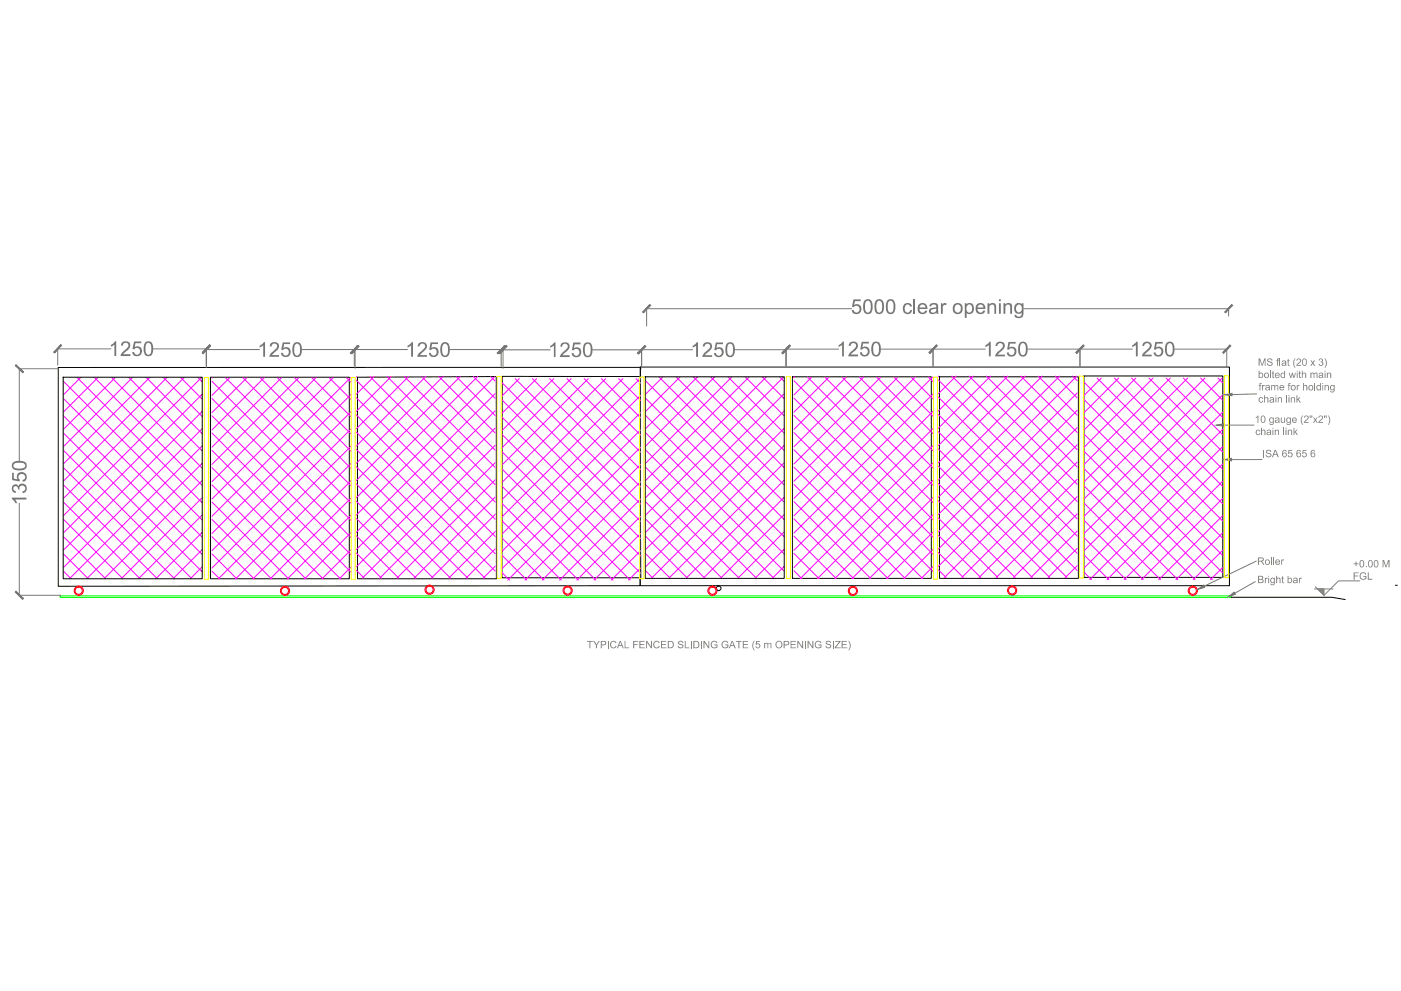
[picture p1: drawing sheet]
<svg xmlns="http://www.w3.org/2000/svg" width="420mm" height="297mm" viewBox="0 0 420 297" stroke-linecap="round" stroke-linejoin="round" font-family="sans-serif">
<!-- layer: XR Section DD$0$TEXT -->
<path d="M395.1 176.5h2v1.9z" fill="#808080" stroke="#808080" stroke-width=".3"/>
<path d="M394.2 176.5h5.6M407.8 174.1h-6.4l-4.3 4.3-2.6-2.5" fill="none" stroke="#808080" stroke-width=".3"/>
<g fill="#808080">
<path d="M406 168.9h.6v-.6h.2v.6h.6v.2h-.6v.6h-.2v-.6h-.6z"/>
<path d="M409.6 169.8h.3v.3h-.3z"/>
<path d="M414.6 167.9h.5l.6 1.9 .6-1.9h.4v2.2h-.3v-1.9l-.6 1.9h-.3l-.6-1.9v1.9h-.3z"/>
<path d="M406 171.6h1.4v.2h-1.1v.7h1v.3h-1v1h-.3z"/>
<path d="M408 171.9l.5-.4 1 .2 .2 .4-.2 .2-.3-.5-.8 .1-.4 1 .4 .5 .7 .1 .4-.2v-.4h-.7v-.3h1v.8l-.7 .4-.9-.2-.5-.7z"/>
<path d="M410.2 171.6h.3v1.9h1.1v.3h-1.4z"/>
<path d="M407.9 168.1l.7-.2 .5 .4v1l-.4 .8h-.6l-.3-.4-.1-1zM408.2 168.1l-.2 .4v1l.5 .4 .3-.5v-.9l-.2-.4z"/>
<path d="M410.6 167.9h.7l.4 .6-.1 1.2-.5 .4h-.4l-.4-.7v-.9zM410.8 168.1l-.3 1.2 .1 .4 .4 .2 .4-.4v-.8l-.2-.6z"/>
<path d="M412.3 167.9h.7l.4 .6v1l-.5 .6-.6-.1-.3-.5v-.9zM412.4 168.2l-.1 1.3 .5 .4 .3-.5v-1l-.4-.3z"/>
</g>
<!-- layer: TEXT -->
<g fill="none" stroke="#000" stroke-width=".3">
<path d="M17.5 110.2l174.6-.1-.1 65.5-174.5 .1zM19 113.1h41.6v60.4h-41.6zM63.1 113.1h41.7v60.4h-41.7zM107.2 113.1l41.6-.2 .1 60.6h-41.7zM150.6 112.8l41.2 .1 .4 60.3h-41.7zM192 110h176.7v65.6h-176.7zM193.5 112.9h41.7v60.5h-41.7zM237.6 112.9h41.7v60.5h-41.7zM281.8 112.9h41.6v60.5h-41.6zM325.1 112.7h41.6v60.4h-41.6zM418.5 175.4h.5"/>
<circle cx="215.5" cy="176.3" r=".7"/>
</g>
<!-- layer: HATCH -->
<g fill="none" stroke="#f0f" stroke-width=".3">
<path d="M19 119.4l41.6 41.6M19 114.2l41.6 41.7M19.1 113.1l-.1 .1M23.1 113.1l37.5 37.6M24.3 113.1l-5.3 5.3M28.2 113.1l32.4 32.4M29.4 113.1l-10.4 10.5M33.4 113.1l27.2 27.2M34.7 113.1l-15.7 15.7M38.6 113.1l22 22.1M39.8 113.1l-20.8 20.8M43.8 113.1l16.8 16.9"/>
<path d="M45 113.1l-26 26M48.9 113.1l11.7 11.7M50.2 113.1l-31.2 31.2M54.1 113.1l6.5 6.5M55.3 113.1l-36.3 36.4M59.3 113.1l1.3 1.4M60.5 113.1l-41.5 41.5M60.6 118.2l-41.6 41.6M63.6 119.5l41.7 41.6M63.6 114.3l41.7 41.7M63.7 113.2l-.1 .1M67.6 113.2l37.7 37.6"/>
<path d="M68.9 113.2l-5.3 5.3M72.8 113.2l32.5 32.4M74.1 113.2l-10.5 10.5M78 113.2l27.3 27.2M79.2 113.2l-15.6 15.7M83.2 113.2l22.1 22.1M84.4 113.2l-20.8 20.8M88.3 113.2l17 16.9M89.6 113.2l-26 26M93.5 113.2l11.8 11.7M94.8 113.2l-31.2 31.2M98.7 113.2l6.6 6.5"/>
<path d="M99.9 113.2l-36.3 36.4M103.9 113.2l1.4 1.4M105.1 113.2l-41.5 41.5M105.3 118.2l-41.7 41.7M106.8 119.2l41.7 41.6M106.8 114l41.7 41.7M107 112.9l-.2 .1M110.9 112.9l37.6 37.6M112.2 112.9l-5.4 5.3M116.1 112.9l32.4 32.4M117.3 112.9l-10.5 10.5M121.3 112.9l27.2 27.2"/>
<path d="M122.5 112.9l-15.7 15.7M126.4 112.9l22.1 22.1M127.7 112.9l-20.9 20.8M131.6 112.9l16.9 16.9M132.9 112.9l-26.1 26M136.8 112.9l11.7 11.7M138 112.9l-31.2 31.2M142 112.9l6.5 6.5M143.2 112.9l-36.4 36.3M147.1 112.9l1.4 1.4M148.4 112.9l-41.6 41.5M148.5 117.9l-41.7 41.7"/>
<path d="M150.4 119.8l41.7 41.6M150.4 114.6l41.7 41.7M150.6 113.5l-.2 .1M154.5 113.5l37.6 37.6M155.7 113.5l-5.3 5.3M159.7 113.5l32.4 32.4M160.9 113.5l-10.5 10.5M164.8 113.5l27.3 27.2M166.1 113.5l-15.7 15.7M170 113.5l22.1 22.1M171.3 113.5l-20.9 20.8M175.2 113.5l16.9 16.9"/>
<path d="M176.4 113.5l-26 26M180.4 113.5l11.7 11.7M181.6 113.5l-31.2 31.2M185.5 113.5l6.6 6.5M186.8 113.5l-36.4 36.4M190.7 113.5l1.4 1.4M192 113.5l-41.6 41.5M192.1 118.5l-41.7 41.7M193.5 119.3l41.7 41.6M193.5 114l41.7 41.7M193.7 112.9l-.2 .2M197.6 112.9l37.6 37.6"/>
<path d="M198.8 112.9l-5.3 5.4M202.8 112.9l32.4 32.5M204 112.9l-10.5 10.5M207.9 112.9l27.3 27.3M209.2 112.9l-15.7 15.7M213.1 112.9l22.1 22.1M214.4 112.9l-20.9 20.9M218.3 112.9l16.9 16.9M219.5 112.9l-26 26.1M223.5 112.9l11.7 11.8M224.7 112.9l-31.2 31.2M228.6 112.9l6.6 6.6"/>
<path d="M229.9 112.9l-36.4 36.4M233.8 112.9l1.4 1.4M235.1 112.9l-41.6 41.6M235.2 118l-41.7 41.7M238.1 119.3l41.7 41.7M238.1 114.1l41.7 41.7M238.3 113l-.2 .2M242.2 113l37.6 37.6M243.4 113l-5.3 5.4M247.4 113l32.4 32.5M248.6 113l-10.5 10.5M252.5 113l27.3 27.3"/>
<path d="M253.8 113l-15.7 15.7M257.7 113l22.1 22.1M259 113l-20.9 20.9M262.9 113l16.9 17M264.1 113l-26 26.1M268.1 113l11.7 11.8M269.3 113l-31.2 31.2M273.2 113l6.6 6.6M274.5 113l-36.4 36.4M278.4 113l1.4 1.4M279.7 113l-41.6 41.6M279.8 118.1l-41.7 41.7"/>
<path d="M281.4 119l41.7 41.7M281.4 113.8l41.7 41.7M281.5 112.7l-.1 .2M285.5 112.7l37.6 37.6M286.7 112.7l-5.3 5.4M290.6 112.7l32.5 32.5M291.9 112.7l-10.5 10.5M295.8 112.7l27.3 27.3M297.1 112.7l-15.7 15.7M301 112.7l22.1 22.1M302.2 112.7l-20.8 20.9M306.2 112.7l16.9 16.9"/>
<path d="M307.4 112.7l-26 26.1M311.3 112.7l11.8 11.8M312.6 112.7l-31.2 31.2M316.5 112.7l6.6 6.6M317.8 112.7l-36.4 36.4M321.7 112.7l1.4 1.4M322.9 112.7l-41.5 41.6M323.1 117.8l-41.7 41.7M325 119.6l41.6 41.7M325 114.4l41.6 41.7M325.1 113.3l-.1 .2M329 113.3l37.6 37.7"/>
<path d="M330.3 113.3l-5.3 5.4M334.2 113.3l32.4 32.5M335.5 113.3l-10.5 10.5M339.4 113.3l27.2 27.3M340.6 113.3l-15.6 15.7M344.6 113.3l22 22.1M345.8 113.3l-20.8 20.9M349.7 113.3l16.9 17M351 113.3l-26 26.1M354.9 113.3l11.7 11.8M356.2 113.3l-31.2 31.2M360.1 113.3l6.5 6.6"/>
<path d="M361.3 113.3l-36.3 36.4M365.3 113.3l1.3 1.4M366.5 113.3l-41.5 41.6M366.6 118.4l-41.6 41.7M19 134.9l38.6 38.6M19 129.7l41.6 41.7M19 124.5l41.6 41.7M60.6 123.3l-41.6 41.7M60.6 128.5l-41.6 41.7M60.6 133.6l-39.8 39.9M60.6 138.9l-34.6 34.6M63.6 135l38.6 38.6"/>
<path d="M63.6 129.8l41.7 41.7M63.6 124.6l41.7 41.7M105.3 123.4l-41.7 41.7M105.3 128.6l-41.7 41.7M105.3 133.7l-39.9 39.9M105.3 138.9l-34.7 34.7M106.8 139.9l33.5 33.4M106.8 134.7l38.6 38.6M106.8 129.5l41.7 41.7M106.8 124.3l41.7 41.7M148.5 123.1l-41.7 41.7M148.5 128.3l-41.7 41.6"/>
<path d="M148.5 133.4l-39.8 39.9M148.5 138.6l-34.6 34.7M150.4 135.3l38.6 38.6M150.4 130.1l41.7 41.7M150.4 124.9l41.7 41.7M192.1 123.7l-41.7 41.7M192.1 128.9l-41.7 41.7M192.1 134.1l-39.8 39.8M192.1 139.2l-34.6 34.7M193.5 139.9l33.4 33.5M193.5 134.7l38.6 38.7M193.5 129.6l41.7 41.6"/>
<path d="M193.5 124.4l41.7 41.7M235.2 123.2l-41.7 41.6M235.2 128.4l-41.7 41.6M235.2 133.5l-39.8 39.9M235.2 138.7l-34.6 34.7M238.1 134.8l38.6 38.6M238.1 129.7l41.7 41.6M238.1 124.5l41.7 41.7M279.8 123.3l-41.7 41.6M279.8 128.4l-41.7 41.7M279.8 133.6l-39.8 39.8M279.8 138.8l-34.7 34.6"/>
<path d="M281.4 139.7l33.4 33.4M281.4 134.5l38.6 38.6M281.4 129.4l41.7 41.6M281.4 124.2l41.7 41.7M323.1 123l-41.7 41.6M323.1 128.1l-41.7 41.7M323.1 133.3l-39.9 39.8M323.1 138.5l-34.7 34.6M325 135.1l38.5 38.6M325 130l41.6 41.7M325 124.8l41.6 41.7M366.6 123.6l-41.6 41.6"/>
<path d="M366.6 128.7l-41.6 41.7M366.6 133.9l-39.8 39.8M366.6 139.1l-34.6 34.6M19 155.6l17.9 17.9M19 150.4l23 23.1M19 145.2l28.2 28.3M19 140.1l33.4 33.4M60.6 144l-29.4 29.5M60.6 149.2l-24.2 24.3M60.6 154.3l-19.1 19.2M60.6 159.6l-13.9 13.9M63.6 155.7l17.9 17.9"/>
<path d="M63.6 150.5l23 23.1M63.6 145.3l28.2 28.3M63.6 140.2l33.4 33.4M105.3 144.1l-29.5 29.5M105.3 149.3l-24.3 24.3M105.3 154.4l-19.2 19.2M105.3 159.6l-14 14M106.8 155.4l17.9 17.9M106.8 150.2l23.1 23.1M106.8 145l28.3 28.3M148.5 143.8l-29.4 29.5M148.5 149l-24.3 24.3"/>
<path d="M148.5 154.1l-19.1 19.2M148.5 159.3l-13.9 14M150.4 156l17.9 17.9M150.4 150.8l23.1 23.1M150.4 145.6l28.3 28.3M150.4 140.5l33.4 33.4M192.1 144.4l-29.5 29.5M192.1 149.6l-24.3 24.3M192.1 154.8l-19.1 19.1M192.1 159.9l-13.9 14M193.5 155.4l17.9 18M193.5 150.3l23.1 23.1"/>
<path d="M193.5 145.1l28.2 28.3M235.2 143.9l-29.5 29.5M235.2 149.1l-24.3 24.3M235.2 154.2l-19.1 19.2M235.2 159.4l-13.9 14M238.1 155.5l17.9 17.9M238.1 150.4l23.1 23M238.1 145.2l28.2 28.2M238.1 140l33.4 33.4M279.8 144l-29.5 29.4M279.8 149.1l-24.3 24.3M279.8 154.3l-19.1 19.1"/>
<path d="M279.8 159.5l-14 13.9M281.4 155.2l17.9 17.9M281.4 150.1l23 23M281.4 144.9l28.2 28.2M323.1 143.6l-29.5 29.5M323.1 148.8l-24.3 24.3M323.1 154l-19.2 19.1M323.1 159.2l-14 13.9M325 155.8l17.8 17.9M325 150.7l23 23M325 145.5l28.2 28.2M325 140.3l33.4 33.4"/>
<path d="M366.6 144.3l-29.4 29.4M366.6 149.4l-24.3 24.3M366.6 154.6l-19.1 19.1M366.6 159.8l-13.9 13.9M19 171.1l2.3 2.4M19 165.9l7.5 7.6M19 160.8l12.7 12.7M60.6 164.7l-8.7 8.8M60.6 169.9l-3.5 3.6M63.6 171.2l2.3 2.4M63.6 166l7.5 7.6M63.6 160.9l12.7 12.7"/>
<path d="M105.3 164.8l-8.8 8.8M105.3 170l-3.6 3.6M106.8 165.7l7.6 7.6M106.8 160.6l12.8 12.7M106.8 170.9l2.4 2.4M148.5 164.5l-8.7 8.8M148.5 169.7l-3.6 3.6M150.4 171.5l2.4 2.4M150.4 166.3l7.6 7.6M150.4 161.2l12.7 12.7M192.1 165.1l-8.8 8.8M192.1 170.3l-3.6 3.6"/>
<path d="M193.5 171l2.4 2.4M193.5 165.8l7.5 7.6M193.5 160.6l12.7 12.8M235.2 164.6l-8.8 8.8M235.2 169.8l-3.6 3.6M238.1 171.1l2.4 2.3M238.1 165.9l7.5 7.5M238.1 160.7l12.7 12.7M279.8 164.7l-8.8 8.7M279.8 169.8l-3.6 3.6M281.4 165.6l7.5 7.5M281.4 160.4l12.7 12.7"/>
<path d="M281.4 170.8l2.3 2.3M323.1 164.3l-8.8 8.8M323.1 169.5l-3.6 3.6M325 171.4l2.3 2.3M325 166.2l7.5 7.5M325 161l12.7 12.7M366.6 165l-8.7 8.7M366.6 170.1l-3.6 3.6"/>
</g>
<!-- layer: TEXT -->
<path d="M18.1 178.6h351.2v.5h-351.2z" fill="none" stroke="#0f0" stroke-width=".3"/>
<g fill="none" stroke="#f00" stroke-width=".3">
<circle cx="23.6" cy="177.1" r="1.08"/>
<circle cx="23.6" cy="177.1" r="1.38"/>
<circle cx="85.4" cy="177.1" r="1.08"/>
<circle cx="85.5" cy="177.1" r="1.38"/>
<circle cx="128.8" cy="176.8" r="1.38"/>
<circle cx="128.8" cy="176.8" r="1.08"/>
<circle cx="170.2" cy="177" r="1.38"/>
<circle cx="170.2" cy="177" r="1.08"/>
<circle cx="213.7" cy="177.1" r="1.38"/>
<circle cx="213.7" cy="177.1" r="1.08"/>
<circle cx="255.8" cy="177.1" r="1.38"/>
<circle cx="255.8" cy="177.1" r="1.08"/>
<circle cx="303.5" cy="177" r="1.38"/>
<circle cx="303.5" cy="177" r="1.08"/>
<circle cx="357.7" cy="177.1" r="1.38"/>
<circle cx="357.7" cy="177.1" r="1.08"/>
</g>
<!-- layer: DIM -->
<path d="M17.6 110.5h-11.8v27.6M5.8 150.8v27.6h12.4" fill="none" stroke="#767676" stroke-width=".3"/>
<!-- layer: 0 -->
<g fill="#767676" stroke="#767676" stroke-width=".3">
<path d="M4.8 177.2l-.2 .3 2.4 1.9zM4.6 177.5l2.4 1.9-.2 .3z"/>
<path d="M4.6 109.5l2.2 2.2 .2-.2zM4.6 109.5l.2-.2 2.2 2.2z"/>
</g>
<!-- layer: DIM -->
<g fill="#767676">
<path d="M3.5 149.2h4.4v.5h-3.4l.7 1-.6 .1-.6-.9-.5-.3z"/>
<path d="M3.7 145.7l.5-.5h.7l.7 .6 .4-.7 .9-.2 1 .7 .1 1.1-.6 .9-.6 .2-.1-.5 .7-.3 .2-.5-.5-.9-.5-.1-.6 .3-.1 1-.5-.1-.1-.6-.3-.3h-.6l-.4 .3v.6l.8 .5-.1 .6-.7-.3-.4-.5z"/>
<path d="M3.6 141.7h.5v1.8l1.2 .2-.3-.8 .2-.8 .9-.6 .9 .1 .9 .7v1.3l-.4 .6-.7 .2v-.6l.6-.3 .2-.5-.3-.7-1-.2-.4 .1-.4 .6 .1 .6 .4 .4-.1 .5-2.3-.4z"/>
<path d="M3.7 138.9l.5-.5 .7-.2h1.9l1 .6 .2 1-.7 1-1.3 .2-1.2-.1-1-.6-.3-.5zM4.3 139l-.3 .4 .1 .6 1 .4h1.7l.6-.3 .2-.5-.4-.7-.6-.2h-1.3z"/>
</g>
<path d="M33.3 104.6h-16v4.8M45.9 104.6h16v5.6" fill="none" stroke="#767676" stroke-width=".3"/>
<!-- layer: 0 -->
<g fill="#767676" stroke="#767676" stroke-width=".3">
<path d="M18.3 103.3l-2 2.4 2.2-2.2zM16.1 105.5l2.2-2.2-2 2.4z"/>
<path d="M60.7 105.5l.2 .2 2-2.4zM62.9 103.3l.2 .2-2.2 2.2z"/>
</g>
<!-- layer: DIM -->
<g fill="#767676">
<path d="M33.3 103.4l.6-.4 .6-.7h.4v4.4h-.6v-3.4l-1 .6z"/>
<path d="M36.6 102.8l.4-.4 .8-.1 .6 .1 .5 .5v1.2l-2 2.1h2.2v.5h-2.9l.4-1 1.4-1.3 .5-.7-.1-.6-.5-.4-.9 .3-.2 .6-.5-.1z"/>
<path d="M40.2 102.4h2.2v.5h-1.8l-.2 1.2 1.2-.3 .8 .8 .1 1.2-.9 .9-1.4-.1-.5-.8v-.3h.5l.4 .7 .7 .1 .4-.2 .3-.5-.1-.8-.4-.4-.6-.1-.7 .4-.5-.1z"/>
<path d="M43.5 102.7l1.1-.4 .6 .2 .5 .6 .2 .7-.1 1.9-.2 .6-.7 .5-.9-.1-.7-.7-.2-2.1zM44.1 102.9l-.4 .7v1.8l.3 .7 .6 .2 .7-.6 .1-1.9-.2-.6-.3-.4z"/>
</g>
<path d="M77.8 104.8h-15.9v4.8M90.5 104.8h16v5.6" fill="none" stroke="#767676" stroke-width=".3"/>
<!-- layer: 0 -->
<g fill="#767676" stroke="#767676" stroke-width=".3">
<path d="M62.9 103.6l-2 2.4 2.2-2.2zM62.9 103.6l-2 2.4-.2-.2z"/>
<path d="M105.3 105.8l.2 .2 2-2.4zM107.5 103.6l.2 .2-2.2 2.2z"/>
</g>
<!-- layer: DIM -->
<g fill="#767676">
<path d="M77.8 103.6l1-.6 .3-.5h.4v4.4h-.6v-3.4l-1.1 .7z"/>
<path d="M81.2 103l.7-.4 .6-.1 .6 .2 .5 .5 .1 .7-.2 .5-2 2h2.2v.5h-2.9l.3-.9 1.7-1.5 .3-.6-.1-.6-.5-.3-.7 .1-.4 .8-.5-.1z"/>
<path d="M84.8 102.6h2.2v.5h-1.8l-.2 1.2 .5-.2h.9l.8 1-.2 1.1-.9 .8h-.9l-.9-.9v-.3l.5-.1 .4 .7 .6 .2 .5-.3 .3-.5v-.7l-.5-.5-.6-.1-.6 .4h-.5z"/>
<path d="M88.3 102.8l.7-.3 .6 .1 .8 1v2.4l-.3 .6-.5 .4-1.1-.1-.7-.9-.1-1.9zM88.7 103.1l-.4 1v1.4l.2 .8 .7 .3 .7-.7v-2l-.4-.8z"/>
</g>
<path d="M122.2 104.8h-16v4.8M134.9 104.8h16v5.6" fill="none" stroke="#767676" stroke-width=".3"/>
<!-- layer: 0 -->
<g fill="#767676" stroke="#767676" stroke-width=".3">
<path d="M107.2 103.6l-1.9 2.4 2.2-2.2zM107.2 103.6l-1.9 2.4-.2-.2z"/>
<path d="M149.6 105.8l.3 .2 1.9-2.4zM151.8 103.6l.3 .2-2.2 2.2z"/>
</g>
<!-- layer: DIM -->
<g fill="#767676">
<path d="M122.2 103.6l1-.6 .3-.5h.4v4.4h-.6v-3.4l-1.1 .7z"/>
<path d="M125.6 103l.6-.4 .7-.1 .6 .2 .4 .4 .1 .4-.1 .9-2 2h2.1v.5h-2.8l.3-.9 1.7-1.5 .3-.6-.1-.6-.5-.3-.7 .1-.4 .8-.5-.1z"/>
<path d="M129.1 102.6h2.2v.5h-1.7l-.2 1.2 .5-.2h.9l.7 1-.1 1-.4 .6-.5 .3-1.2-.2-.7-.8v-.2l.6-.1 .3 .7 .6 .2 .7-.3 .2-.6-.2-.8-.4-.3h-.7l-.5 .3h-.5z"/>
<path d="M132.7 102.7l1.3-.1 .6 .6 .2 .6v2.2l-.4 .6-.5 .4-1.1-.1-.6-1-.1-1.8zM133.1 103.1l-.5 1v1.4l.3 .8 .6 .3 .8-.7v-1.9l-.5-.9z"/>
</g>
<path d="M165 104.9h-14.7v4.8M177.7 104.9h14.7v5.5" fill="none" stroke="#767676" stroke-width=".3"/>
<!-- layer: 0 -->
<g fill="#767676" stroke="#767676" stroke-width=".3">
<path d="M151.3 103.6l-2 2.4 2.2-2.1zM151.3 103.6l-2 2.4-.2-.2z"/>
<path d="M191.2 105.8l.2 .2 2-2.4zM193.4 103.6l.2 .3-2.2 2.1z"/>
</g>
<!-- layer: DIM -->
<g fill="#767676">
<path d="M165 103.7l1.3-1.1h.3v4.4h-.5v-3.4l-1.1 .6z"/>
<path d="M168.3 103.1l.6-.4 1-.1 .8 .6 .1 .5-.1 .7-2 2.1h2.1v.5h-2.9l.2-.7 1.9-1.7 .3-.8-.3-.6-.7-.2-.5 .3-.2 .6h-.6z"/>
<path d="M171.9 102.7h2.2v.5h-1.7l-.3 1.2 1.3-.3 .8 .8-.1 1.4-.8 .7-1.2-.1-.6-.7-.1-.3 .6-.1 .2 .6 .8 .2 .5-.2 .3-.7-.1-.6-.5-.5-1.7 .3z"/>
<path d="M175.4 102.9l.5-.3 1 .1 .7 1v2.3l-.5 .8-.5 .3-.9-.1-.7-.8-.1-2.1zM175.8 103.2l-.4 .9v1.6l.5 .9h.5l.7-.7v-2.1l-.4-.6z"/>
</g>
<path d="M207.7 104.8h-15.3v5M220.4 104.8h15.3v5.1" fill="none" stroke="#767676" stroke-width=".3"/>
<!-- layer: 0 -->
<g fill="#767676" stroke="#767676" stroke-width=".3">
<path d="M193.4 103.6l-1.9 2.4 2.2-2.2zM193.4 103.6l-1.9 2.4-.3-.2z"/>
<path d="M234.5 105.8l.2 .2 2-2.4zM236.7 103.6l.2 .2-2.2 2.2z"/>
</g>
<!-- layer: DIM -->
<g fill="#767676">
<path d="M207.7 103.7l1.3-1.1h.3v4.4h-.5v-3.5l-1 .7z"/>
<path d="M211.1 103l.5-.3 .8-.1 .9 .4 .3 .7-.3 .8-1.9 2h2.2v.5h-3l.4-.9 2-2-.1-.7-.5-.4-.9 .3-.2 .6-.5-.1z"/>
<path d="M214.7 102.7h2.1v.5h-1.7l-.3 1.2 1.2-.3 .9 .8v1.3l-.9 .8-1.2-.1-.6-.8-.1-.3h.6l.5 .8h.6l.4-.3 .3-.7-.1-.6-.6-.4h-.8l-.3 .4-.5-.1z"/>
<path d="M218 102.9l1.2-.3 .6 .2 .4 .6 .2 1.2-.1 1.2-.3 .7-.5 .5h-1.1l-.7-1-.2-1.7zM218.5 103.2l-.4 .8v1.7l.5 .9h.6l.6-.8v-2l-.5-.7z"/>
</g>
<path d="M235.8 104.6v5M235.8 104.6h15.7M264.2 104.6h15.6M279.8 104.6v5.3" fill="none" stroke="#767676" stroke-width=".3"/>
<!-- layer: 0 -->
<g fill="#767676" stroke="#767676" stroke-width=".3">
<path d="M236.8 103.4l-1.9 2.4 2.2-2.2zM236.8 103.4l-1.9 2.4-.3-.2z"/>
<path d="M278.6 105.6l.2 .2 2-2.4zM280.8 103.4l.2 .2-2.2 2.2z"/>
</g>
<!-- layer: DIM -->
<g fill="#767676">
<path d="M251.5 103.5l.7-.4 .6-.7h.3v4.4h-.6v-3.5l-1 .7z"/>
<path d="M254.7 102.9l.6-.4 .6-.1 .7 .1 .5 .4 .2 .4-.2 1-1.9 2h2.1v.5h-2.9l.5-1.1 1.5-1.3 .3-.6v-.5l-.6-.5-.8 .2-.2 .7-.6-.1z"/>
<path d="M258.4 102.4h2.2v.6h-1.7l-.3 1.1 1.1-.2 .7 .3 .3 .4 .1 1.2-.3 .5-.7 .5h-1.1l-.8-.9v-.3h.6l.4 .7 .5 .1 .6-.2 .3-.8-.2-.6-.4-.4h-.6l-.6 .4-.5-.1z"/>
<path d="M261.8 102.8l.4-.4h.9l.9 .9 .1 2.3-.3 .7-.5 .5h-.9l-.5-.2-.5-.8-.1-1.7zM262.3 103l-.4 .8v1.7l.4 .8 .5 .1 .7-.7 .1-2.1-.5-.7z"/>
</g>
<path d="M295.5 104.6h-15.6v5.1M308.2 104.6h15.7v5.4" fill="none" stroke="#767676" stroke-width=".3"/>
<!-- layer: 0 -->
<g fill="#767676" stroke="#767676" stroke-width=".3">
<path d="M280.8 103.5l-1.9 2.4 2.2-2.2zM280.8 103.5l-1.9 2.4-.3-.2z"/>
<path d="M322.7 105.7l.2 .2 2-2.4zM324.9 103.5l.2 .2-2.2 2.2z"/>
</g>
<!-- layer: DIM -->
<g fill="#767676">
<path d="M295.5 103.5l1.3-1.1h.3v4.4h-.5v-3.4l-1.1 .7z"/>
<path d="M298.9 102.8l.6-.4h.7l.6 .2 .4 .5 .2 .6-.3 .7-1.9 1.9h2.2v.5h-3l.2-.7 1.7-1.6 .5-.9-.4-.6-.7-.1-.4 .2-.2 .6h-.5z"/>
<path d="M302.5 102.5h2.1v.5h-1.7l-.3 1.2 .6-.3 .7 .1 .8 .7v1.3l-.9 .8h-1.1l-.8-.9v-.2l.6-.1 .3 .7 .6 .2 .7-.5 .2-.5-.2-.8-.4-.3h-.7l-.5 .4-.5-.1z"/>
<path d="M306 102.6l.6-.2 .9 .2 .6 1.1v2.1l-.6 .9-.5 .2-1.1-.3-.5-.9v-1.9zM306.3 103l-.4 .8v1.7l.3 .7 .6 .3 .7-.7 .1-1.9-.5-1z"/>
</g>
<path d="M339.5 104.6h-15.6v5.1M352.2 104.6h15.7v5.3" fill="none" stroke="#767676" stroke-width=".3"/>
<!-- layer: 0 -->
<g fill="#767676" stroke="#767676" stroke-width=".3">
<path d="M324.9 103.4l-2 2.5 2.2-2.2zM324.9 103.4l-2 2.5-.2-.3z"/>
<path d="M366.7 105.6l.2 .3 2-2.5zM368.9 103.4l.2 .3-2.2 2.2z"/>
</g>
<!-- layer: DIM -->
<g fill="#767676">
<path d="M339.5 103.5l1.3-1.1h.4v4.4h-.6v-3.4l-1 .6z"/>
<path d="M343 102.7l1.3-.3 .6 .3 .4 .4 .1 .7-.3 .6-1.9 1.9h2.2v.5h-2.9l.4-1 1.6-1.4 .3-.6-.1-.6-.7-.4-.7 .4-.2 .5h-.5z"/>
<path d="M346.5 102.5h2.2v.5h-1.8l-.2 1.2 .5-.3h.7l.8 .7 .1 1.3-.7 .9h-1.3l-.7-.7-.1-.4 .5-.1 .4 .7 .7 .1 .5-.3 .2-.5-.1-.8-.5-.4h-.7l-.4 .4-.5-.1z"/>
<path d="M349.8 102.8l.7-.4h.7l.6 .4 .3 .6v2.5l-.9 .9-1.1-.1-.6-.8-.1-2zM350.5 102.9l-.5 .8v1.7l.3 .9 .7 .1 .6-.7v-1.9l-.3-.8z"/>
</g>
<path d="M255.4 92.5h-61.5v5.2M306.9 92.5h61.6v2.2" fill="none" stroke="#767676" stroke-width=".3"/>
<!-- layer: 0 -->
<g fill="#767676" stroke="#767676" stroke-width=".3">
<path d="M194.9 91.3l-2 2.4 2.2-2.2zM194.9 91.3l-2 2.4-.2-.2z"/>
<path d="M369.4 91.3l-2.1 2.2 .2 .2zM369.4 91.3l.3 .2-2.2 2.2z"/>
</g>
<!-- layer: DIM -->
<g fill="#767676">
<path d="M255.9 89.7h2.2v.6h-1.7l-.3 1.1 .8-.3 .6 .1 .8 .8-.1 1.3-.9 .8-1.2-.1-.6-.8-.1-.3h.6l.3 .7 .5 .1 .7-.3 .3-.5-.1-.7-.5-.5h-.6l-.6 .4-.5-.1z"/>
<path d="M271.1 91.3l1-.5 1.1 .4 .3 .6-.5 .1-.4-.5-.5-.1-.5 .3-.3 .8 .1 .8 .5 .5 .8-.1 .3-.7 .5 .1-.6 1-1 .1-.9-.5-.3-1.3z"/>
<path d="M274 89.7h.5v4.4h-.5z"/>
<path d="M282.2 90.9h.4v.5l.7-.6 .6 .2-.2 .5-.7-.1-.2 .4-.1 2.3h-.5z"/>
<path d="M296.1 90.9h.6v.5l.9-.6 1 .4 .1 2.9h-.5v-2.4l-.6-.4-.8 .4-.1 2.4h-.6z"/>
<path d="M300.9 90.9h.5v.5l.9-.6 1 .4 .2 2.9h-.5v-2.4l-.6-.4-.8 .4-.1 2.4h-.6z"/>
<path d="M259.2 90.2l.5-.4 .8-.1 .7 .3 .4 .7v2.5l-.9 .9-1.1-.1-.5-.6-.2-2.1zM259.9 90.2l-.4 .6-.1 1.7 .2 .8 .7 .4 .7-.4 .1-2-.2-.8-.3-.3z"/>
<path d="M262.9 89.9l.6-.2h.7l.6 .6 .2 .6v2.3l-.6 .7-.5 .2-1-.2-.6-1v-1.8zM263.3 90.2l-.4 .7-.1 1.8 .4 .8 .5 .2 .7-.5 .2-1.7-.2-1-.5-.4z"/>
<path d="M266.1 90.1l.6-.4h.9l.8 1 .1 2.2-.3 .7-.6 .5h-1l-.7-.7-.2-2zM266.7 90.2l-.4 .8-.1 1.5 .2 .8 .7 .4 .7-.5 .2-2-.3-.7-.3-.3z"/>
<path d="M275.7 91.1l.6-.3h.7l.5 .3 .5 .6 .1 .9h-2.4l.2 .6 .5 .5 .7-.1 .4-.6 .6 .1-.6 .9-1.1 .1-1-.6-.2-1.4zM276.1 91.5l-.4 .7h1.8v-.4l-.5-.5z"/>
<path d="M279 91.2l1-.4 1.2 .3 .3 3h-.5l-.2-.4-.6 .4h-.7l-.8-.4v-.9l.5-.4 1-.2a.51 .51 0 0 0 .6-.6 .51 .51 0 0 0-.8-.3l-.5 .1-.3 .5-.5-.1zM279.3 92.8l-.1 .6 .4 .3 .8-.1 .3-.4a.4 .4 0 0 0 .1-.6 .4 .4 0 0 0-.6 0z"/>
<path d="M286.2 91.2l1.1-.4 1.1 .6 .3 1.4-.6 1.1-1.1 .2-1-.5-.3-1.4zM286.7 91.4l-.4 .8 .1 .9 .4 .5 .7 .1 .6-.6v-1.3l-.5-.5z"/>
<path d="M289.3 90.9h.5v.4l.6-.5 .8 .1 .6 .4 .3 .8-.1 1-.5 .8-1 .2-.6-.4v1.6h-.6zM290.3 91.4l-.4 .5-.1 1 .4 .7 .7 .1 .6-.7v-1.1l-.5-.6z"/>
<path d="M292.8 91.4l1.2-.6 1.1 .4 .3 .6 .1 .8h-2.4l.2 .6 .5 .5 .7-.1 .4-.6 .6 .1-.5 .8-1.2 .2-.9-.5-.3-1zM293.6 91.4l-.5 .8h1.8l-.1-.5-.4-.4z"/>
<path d="M299.6 89.7h.5v.6h-.5zM299.6 90.9h.5v3.2h-.5z"/>
<path d="M304.6 91.2l1-.4 .8 .5v-.4h.5v3.5l-.2 .5-.5 .3-1.2 .1-.7-.5-.1-.5 .6 .1 .3 .5h.7l.4-.2 .2-.5v-.6l-.5 .4-.7 .1-.8-.5-.2-1.5zM305 91.5l-.3 .6 .1 1 .5 .5h.5l.6-.6v-1.1l-.6-.6z"/>
</g>
<!-- layer: XR Section DD$0$TEXT -->
<g fill="#808080">
<path d="M376.6 125.1l.8-.6v2.2h-.3v-1.7l-.5 .3z"/>
<path d="M384.1 125.1h.3l.1 1.4 .6-.1v-1.3h.3v1.6h-.2v-.2l-.4 .3-.6-.3z"/>
<path d="M390.6 124.5h.2l-.5 1.6 .5 1.3-.4-.3-.3-.8v-.9z"/>
<path d="M391.2 124.8l.8-.3 .4 .4-.1 .7-.9 .9h1.1v.2h-1.5l.2-.4 1-1-.3-.5h-.4l-.2 .4h-.2z"/>
<path d="M393.8 125.1h.3l.3 .6 .5-.6h.3l-.6 .8 .6 .8h-.3l-.4-.6-.4 .6h-.4l.6-.8z"/>
<path d="M395.5 124.7l.8-.2 .4 .3v.7l-1 1h1.1v.2h-1.5l1.2-1.5-.3-.4h-.4l-.1 .4h-.3z"/>
<path d="M398.2 124.5h.3l.4 1.1v.9l-.5 .9h-.2l.4-.7 .1-1z"/>
<path d="M376.8 129l.3-.2 .7 .1 .1 .4h-.2l-.3-.3-.5 .3v.6l.3 .3 .8-.4-.3 .5-.6 .1-.4-.2-.1-.8z"/>
<path d="M378.2 128.2h.3v.8l.3-.2 .6 .2 .1 1.4h-.3v-1.2l-.3-.2-.4 .2v1.2h-.3z"/>
<path d="M382.3 128.8h.3v.2l.3-.2 .6 .1 .1 1.5h-.3v-1.2l-.3-.2-.4 .2v1.2h-.3z"/>
<path d="M378.4 124.6h.8l.3 .6-.1 1.2-.4 .4-.6-.1-.3-.5v-1zM378.5 124.9l-.1 1.1 .4 .6 .4-.3v-1.2l-.3-.3z"/>
<path d="M380.7 125.4l.4-.3 .6 .2v-.2h.3v1.8l-.3 .4-.6 .1-.4-.3-.1-.2 .8 .3 .3-.4v-.3l-.5 .2-.5-.3zM381.1 125.4l-.2 .8 .5 .3 .3-.3v-.6l-.2-.3z"/>
<path d="M382.5 125.3l.3-.2 .8 .2 .2 1.4-.4-.2-.4 .3-.6-.2 .1-.7 .9-.2-.2-.4h-.4l-.2 .3h-.2zM382.6 126.2l.1 .3 .4 .1 .3-.3v-.4z"/>
<path d="M385.9 125.4l.3-.3 .7 .2v-.2h.2v1.8l-.3 .4-.6 .1-.4-.3v-.2l.7 .3 .4-.4v-.3l-.3 .2-.7-.1-.2-.5zM386.2 125.4l-.2 .8 .2 .3h.4l.3-.8-.3-.4z"/>
<path d="M387.7 125.3l.7-.2 .4 .3 .1 .6h-1.2l.5 .6 .4-.4 .3 .1-.3 .4-.5 .1-.5-.2-.1-.9zM387.9 125.4l-.1 .4h.8l-.2-.4z"/>
<path d="M392.8 124.5h.3l-.1 .8h-.2zM393.3 124.5h.3l-.1 .8z"/>
<path d="M397.1 124.5h.3l-.1 .8h-.1zM397.6 124.5h.3l-.1 .8h-.1z"/>
<path d="M380 129l.4-.2 .7 .1 .2 1.5-1.4-.1v-.6l.7-.2a.3 .3 0 0 0 .3-.3 .3 .3 0 0 0-.3-.3 .3 .3 0 0 0-.3 .2l-.5 .2zM380.2 129.8l-.1 .2 .2 .2 .6-.2v-.4z"/>
<path d="M381.6 128.2h.3v.3h-.3zM381.6 128.8h.3v1.6h-.3z"/>
</g>
<path d="M385 128.2v2.2" fill="none" stroke="#808080" stroke-width=".3"/>
<g fill="#808080">
<path d="M386.2 128.8h.2v.2l.4-.2 .6 .1 .1 1.5h-.2v-1.1l-.4-.3-.4 .3v1.1h-.3z"/>
<path d="M387.9 128.2h.3v1.3l.6-.7h.4l-.6 .6 .6 1h-.3l-.5-.8-.2 .2v.6h-.3z"/>
<path d="M385.5 128.2h.3v.3h-.3zM385.5 128.8h.3v1.6h-.3z"/>
</g>
<!-- layer: DIM -->
<g fill="#767676" stroke="#767676" stroke-width=".3">
<path d="M364.8 127.4l2.2-.4v.8z"/>
<path d="M367.1 137.8l2.2-.4v.7z"/>
</g>
<path d="M367 127.4h9.1M369.3 137.8h9.2" fill="none" stroke="#767676" stroke-width=".3"/>
<!-- layer: XR Section DD$0$TEXT -->
<path d="M379 134.8v2.2" fill="none" stroke="#808080" stroke-width=".3"/>
<g fill="#808080">
<path d="M379.8 135l.7-.2 .6 .2 .1 .5-.7-.5-.6 .3 .2 .3 1.1 .5 .1 .4-.3 .4-.8 .2-.5-.4-.2-.4h.3l.5 .5 .7-.2-.1-.4-1.2-.5z"/>
<path d="M386.4 134.9h1.1v.2h-.8l-.1 .6 .6-.1 .5 .6-.2 .6-.4 .3-.6-.1-.3-.5 .3-.1 .2 .4 .3 .1 .4-.5-.3-.6-.9 .2z"/>
<path d="M390.7 134.9h1.1v.2h-.9l-.1 .6 .6-.1 .5 .5-.1 .6-.4 .4-.6-.1-.3-.4 .3-.2v.3l.5 .2 .4-.5-.3-.6-.9 .2z"/>
<path d="M382.3 134.8h.3l.9 2.2h-.3l-.3-.6h-.9l-.2 .6h-.3zM382.5 135.1l-.4 1h.7z"/>
<path d="M384.7 135.1l.7-.3 .5 .4v.2h-.3l-.4-.4-.4 .6v.3l.7-.3 .4 .3v.6l-.4 .5-.5 .1-.5-.5zM384.8 136.3a.5 .5 0 0 0 1 0 .5 .5 0 0 0-1 0z"/>
<path d="M389 135l.7-.2 .4 .4 .1 .2h-.3l-.2-.3h-.4l-.3 .5v.3l.7-.3 .4 .3 .1 .7-.4 .4h-.6l-.4-.4-.1-.8zM389.1 136.4a.47 .47 0 0 0 .9 0 .47 .47 0 0 0-.9 0z"/>
<path d="M393.3 135l.6-.2 .5 .4-.2 .2-.5-.4-.4 .5v.4l.3-.3 .8 .3v.7l-.3 .4h-.6l-.4-.3-.1-1zM393.3 136.4a.47 .47 0 0 0 .9 0 .47 .47 0 0 0-.9 0z"/>
</g>
<!-- layer: DIM -->
<path d="M359.1 176.7l1.9-1.3 .3 .7z" fill="#767676" stroke="#767676" stroke-width=".3"/>
<path d="M376.8 168.2l-15.7 7.5" fill="none" stroke="#767676" stroke-width=".3"/>
<!-- layer: XR Section DD$0$TEXT -->
<g fill="#808080">
<path d="M377.3 167.1h1.2l.5 .2v.7l-.6 .3 .8 1h-.3l-.8-1h-.5v1h-.3zM377.6 167.3v.8h.8l.3-.3-.1-.4z"/>
<path d="M379.3 168.5a.85 .85 0 0 1 1.7 0 .85 .85 0 0 1-1.7 0zM379.8 168l-.1 .9 .6 .2 .3-.4-.1-.6-.3-.2z"/>
</g>
<path d="M381.3 167.1v2.2M382 167.1v2.2" fill="none" stroke="#808080" stroke-width=".3"/>
<g fill="#808080">
<path d="M384.2 167.7h.3v.2l.2-.2 .4 .1-.1 .2-.5 .1v1.2h-.3z"/>
<path d="M379.3 173.2h.3v.2l.2-.3 .4 .1-.6 .5v1.1h-.3z"/>
<path d="M382.7 172.6h.3v.8l.6-.3 .4 .3v1.4h-.2v-1.1l-.2-.3-.5 .2-.1 1.2h-.3z"/>
<path d="M384.5 172.8l.3-.2v.6h.2v.2h-.2v1.1l.3 .3-.6-.2v-1.2h-.2z"/>
<path d="M389.6 173.2h.2v.2l.3-.3 .3 .1-.1 .3-.4 .1-.1 1.2h-.2z"/>
<path d="M382.6 167.9l.3-.2 .8 .2 .2 .7h-1.2l.4 .5 .8-.3-.2 .4-.7 .1-.4-.3-.2-.6zM382.9 167.9l-.2 .5h.9l-.1-.4z"/>
<path d="M377.3 172.6h1.1l.4 .2 .1 .4-.3 .4 .4 .3-.2 .7-1.5 .2zM377.6 172.8v.7l1-.2-.2-.5zM377.6 173.8v.7l1-.1v-.5z"/>
<path d="M380.4 172.6h.2v.3h-.2zM380.4 173.2h.2v1.6h-.2z"/>
<path d="M381.1 173.4l.4-.3 .6 .3v-.2h.2v1.6l-.3 .6h-.5l-.5-.2v-.3l.6 .3 .4-.2v-.4l-.5 .2-.5-.3zM381.5 173.4l-.3 .9 .6 .2 .2-.8z"/>
<path d="M386.2 172.6h.2v.8l.6-.3 .5 .6v.7l-.5 .4-.6-.2v.2h-.2zM386.7 173.4l-.3 .8 .3 .4h.3l.2-.3 .1-.5-.2-.4z"/>
<path d="M387.9 173.4l.8-.3 .4 .3 .1 1.4h-.3v-.2l-.6 .2-.5-.2 .1-.6 1-.2-.2-.4-.9 .3zM388.2 174.1v.5l.6-.2 .1-.4z"/>
</g>
<!-- layer: DIM -->
<path d="M368.4 178.9l1.7-1.4 .4 .6z" fill="#767676" stroke="#767676" stroke-width=".3"/>
<path d="M376.5 174.3l-6.2 3.5" fill="none" stroke="#767676" stroke-width=".3"/>
<!-- layer: TEXT -->
<path d="M369.3 179h30.1l4 .7" fill="none" stroke="#000" stroke-width=".3"/>
<!-- layer: XR Section DD$0$TEXT -->
<g fill="#808080">
<path d="M176.1 192.1h1.7v.3h-.7v1.9h-.3v-1.9h-.7z"/>
<path d="M177.9 192.1h.3l.7 1 .7-1h.3l-.9 1.3v.9h-.3v-.9z"/>
<path d="M180.2 192.1l1.3 .1 .3 .3-.2 .8-1.1 .1v.9h-.3zM180.5 192.4v.8l1-.2-.1-.6z"/>
</g>
<path d="M182.4 192.1v2.2" fill="none" stroke="#808080" stroke-width=".3"/>
<g fill="#808080">
<path d="M183.1 192.5l.7-.4h.5l.5 .3 .1 .3-.3 .1-.3-.4h-.6l-.5 .6 .1 .7 .4 .4h.5l.4-.6 .3 .1-.3 .6-.7 .2-.7-.4-.2-.7z"/>
<path d="M187.3 192.1h.3v2h1.1v.2h-1.4z"/>
<path d="M189.9 192.1h1.5v.3h-1.2v.6h1v.3h-1v1h-.3z"/>
<path d="M191.8 192.1h1.5v.3h-1.2v.6h1.1v.3h-1.1v.8h1.3v.2h-1.6z"/>
<path d="M193.8 192.1h.3l1.1 1.7v-1.7h.3v2.2h-.3l-1.2-1.7v1.7h-.2z"/>
<path d="M196.1 192.5l.6-.4h.6l.4 .3 .1 .3-.3 .1-.2-.4h-.7l-.4 .6 .1 .7 .4 .4h.5l.4-.6 .3 .1-.4 .6-.7 .2-.6-.4-.3-.6z"/>
<path d="M198.2 192.1h1.6v.3h-1.3v.6h1.2v.3h-1.2v.8h1.3v.2h-1.6z"/>
<path d="M203.4 192.3l.5-.2 .9 .2 .1 .4-1-.4-.3 .5 1.3 .6-.1 .7-.8 .3-.7-.4-.1-.4h.3l.4 .5h.5l.3-.3-.2-.4-1.1-.4z"/>
<path d="M205.3 192.1h.3v2h1.1v.2h-1.4z"/>
<path d="M185.9 192.1h.3l.9 2.2h-.3l-.3-.7h-.9l-.3 .7h-.3zM186 192.3l-.3 1.1h.7z"/>
<path d="M200.3 192.1h1.1l.5 .3 .2 1-.4 .8-1.4 .1zM200.6 192.4v1.7l.9-.2 .3-.6-.1-.7-.4-.2z"/>
</g>
<path d="M207.3 192.1v2.2" fill="none" stroke="#808080" stroke-width=".3"/>
<path d="M207.9 192.1h1.1l.5 .3 .2 1.1-.4 .7-1.4 .1zM208.2 192.4v1.7l1-.2 .3-.5-.1-.7-.4-.3z" fill="#808080"/>
<path d="M210.3 192.1v2.2" fill="none" stroke="#808080" stroke-width=".3"/>
<g fill="#808080">
<path d="M211 192.1h.3l1.2 1.7v-1.7h.2v2.2h-.3l-1.1-1.7v1.7h-.3z"/>
<path d="M213.4 192.4l.6-.3 .9 .1 .2 .4-.2 .2-.5-.5-.7 .2-.3 .9 .3 .5 .8 .2 .4-.2v-.5h-.7v-.2h1v.8l-.8 .4-.8-.2-.5-.8z"/>
<path d="M216.6 192.4l.6-.3 .8 .1 .4 .5-.3 .1-.4-.5-.6 .1-.4 .4v.7l.3 .5 .7 .1 .4-.3v-.4h-.6v-.2h.9v.8l-.8 .4-.9-.3-.3-.6z"/>
<path d="M220.7 192.1h1.7v.3h-.7v1.9h-.3v-1.9h-.7z"/>
<path d="M222.7 192.1h1.7v.3h-1.4v.6h1.3v.3h-1.3v.8h1.4v.2h-1.7z"/>
<path d="M226.1 192.1h.2l-.4 .9v.8l.4 1.1h-.3l-.4-1 .1-1z"/>
<path d="M226.8 192.2h1.1v.2h-.8l-.2 .6 .5-.2 .6 .4v.6l-.5 .5h-.5l-.4-.5 .3-.1 .2 .4h.3l.3-.3-.2-.7-.9 .2z"/>
<path d="M229.2 192.7h.2v.2l.7-.2a.39 .39 0 0 0 .4 .2 .39 .39 0 0 0 .3-.2l.5 .3v1.3h-.2l-.2-1.4-.5 .2v1.2h-.2l-.2-1.4-.5 .2v1.2h-.3z"/>
<path d="M237.1 192.1h1.6v.3h-1.4v.6h1.3v.3h-1.3v.8h1.4v.2h-1.6z"/>
<path d="M239.1 192.1h.3l1.2 1.7v-1.7h.3v2.2h-.3l-1.2-1.7v1.7h-.3z"/>
<path d="M219.4 192.1h.3l1 2.2h-.4l-.2-.7h-1l-.2 .7h-.3zM219.6 192.3l-.4 1.1h.8z"/>
<path d="M232.6 193.2a1.1 1.1 0 0 1 2.2 0 1.1 1.1 0 0 1-2.2 0zM233.2 192.4l-.3 .3v.9l.4 .5h.6l.4-.5v-.8l-.4-.4z"/>
<path d="M235 192.1h1.2l.5 .6-.2 .6-1.2 .1v.9h-.3zM235.3 192.4v.8l1.1-.2-.2-.6z"/>
</g>
<path d="M241.5 192.1v2.2" fill="none" stroke="#808080" stroke-width=".3"/>
<g fill="#808080">
<path d="M242.2 192.1h.3l1.1 1.7v-1.7h.3v2.2h-.3l-1.1-1.7v1.7h-.3z"/>
<path d="M244.5 192.5l.7-.4 .9 .1 .2 .5-.2 .1-.5-.5-.7 .1-.3 1.1 .3 .4 .8 .2 .4-.2v-.5h-.7v-.2h1v.8l-.8 .4-.9-.3-.4-.6z"/>
<path d="M247.7 192.3l.9-.2 .5 .3 .1 .3h-.3l-.3-.4-.7 .3 .2 .3 1.1 .5 .1 .4-.3 .4-.9 .1-.5-.3v-.4h.2l.4 .5 .8-.3-.1-.3-1.2-.5z"/>
</g>
<path d="M249.9 192.1v2.2" fill="none" stroke="#808080" stroke-width=".3"/>
<g fill="#808080">
<path d="M250.5 192.1h1.6l-1.4 2h1.4v.2h-1.8v-.3l1.4-1.6h-1.2z"/>
<path d="M252.4 192.1h1.6v.3h-1.3v.6h1.2v.3h-1.2v.8h1.4v.2h-1.7z"/>
<path d="M254.4 192.1l.3 .1 .4 1-.1 .9-.4 .8h-.2l.4-1v-.8z"/>
</g>
<!-- layer: TEXT -->
<path d="M61.3 113.2h1.2v60.5h-1.2zM105.3 113.2h1.2v60.5h-1.2zM149.1 112.8h1.2v60.6h-1.2zM191.9 113h1.2v60.5h-1.2zM235.8 112.9h1.3v60.5h-1.3zM279.9 113.1h1.3v60.5h-1.3zM323.7 112.7h1.2v60.5h-1.2zM367.2 112.6h1.3v60.5h-1.3z" fill="none" stroke="#ff0" stroke-width=".3"/>
<!-- layer: DIM -->
<path d="M367.3 118.3l2.2-.4v.7z" fill="#767676" stroke="#767676" stroke-width=".3"/>
<path d="M376.9 118.1l-7.4 .2" fill="none" stroke="#767676" stroke-width=".3"/>
<!-- layer: XR Section DD$0$TEXT -->
<g fill="#808080">
<path d="M377.5 107.4h.4l.6 1.9 .7-1.9h.3v2.2h-.2v-1.8l-.6 1.8h-.3l-.6-1.8v1.8h-.3z"/>
<path d="M380.2 107.6l.7-.2 .6 .3 .1 .4h-.3l-.4-.4-.6 .2 .1 .3 1.2 .5 .1 .5-.3 .4-.8 .1-.6-.5-.1-.3h.3l.5 .5 .7-.3-.1-.3-1.2-.5z"/>
<path d="M383 107.6l.7-.2-.1 .3-.4 .1v.2h.3v.2h-.3v1.4h-.2v-1.4h-.3z"/>
</g>
<path d="M383.9 107.4v2.2" fill="none" stroke="#808080" stroke-width=".3"/>
<g fill="#808080">
<path d="M386.2 107.7l.2-.2v.5h.3v.2h-.3v1.1l.3 .1-.1 .3-.4-.2v-1.3h-.2z"/>
<path d="M388.3 107.4h.3l-.4 .8-.1 .9 .5 1.2-.3-.1-.5-.9 .1-1z"/>
<path d="M388.9 107.7l.8-.3 .4 .3v.7l-1 1h1.1v.2h-1.5l1.2-1.4-.3-.5h-.3l-.2 .4h-.3z"/>
<path d="M393 108h.3l.4 .6 .4-.6h.3l-.5 .8 .5 .8h-.3l-.4-.6-.4 .6h-.4l.6-.8z"/>
<path d="M395.6 107.7l.7-.3 .4 .4 .1 .3-.3 .4 .3 .2 .1 .5-.5 .4h-.6l-.3-.3-.1-.2h.3l.2 .3 .3 .1 .4-.4-.2-.5h-.4v-.2l.4-.2 .1-.3-.4-.2-.4 .4-.2-.1z"/>
<path d="M397.2 107.4l.3 .1 .4 1-.1 1-.4 .8h-.2l.5-1.6z"/>
<path d="M384.5 108.2l.9-.2 .3 .2 .1 1.4h-.3v-.2l-.8 .3-.3-.3v-.4l.6-.3a.29 .29 0 0 0 .4-.2 .29 .29 0 0 0-.2-.4 .29 .29 0 0 0-.4 .2l-.1 .2h-.3zM384.7 109.1l.1 .4 .6-.2a.24 .24 0 0 0 .1-.4 .24 .24 0 0 0-.4 0z"/>
<path d="M390.6 107.7l.8-.3 .4 .4 .1 1.2-.4 .6h-.6l-.3-.3zM391 107.7l-.2 1.2 .1 .4 .4 .2 .3-.4 .1-.9-.3-.5z"/>
<path d="M377.5 111.1h.2v.8l.6-.2 .5 .5v.6l-.4 .5-.7-.2-.2 .2zM377.9 112l-.1 .9 .4 .2 .4-.4-.1-.6-.3-.2z"/>
<path d="M379.1 112.5a.8 .8 0 0 1 1.6 0 .8 .8 0 0 1-1.6 0zM379.5 112l-.1 .8 .6 .3 .2-.2 .1-.7-.4-.3z"/>
</g>
<path d="M381 111.1v2.2" fill="none" stroke="#808080" stroke-width=".3"/>
<g fill="#808080">
<path d="M381.6 111.3l.3-.1v.5h.3v.2h-.3v1.1l.3 .1v.2l-.6-.1v-1.3h-.2z"/>
<path d="M386.5 111.7h.2l.4 1.3 .4-1.3h.2l.4 1.2 .3-1.2h.2l-.4 1.6h-.3l-.3-1.2-.3 1.2h-.3z"/>
<path d="M389.6 111.3l.3-.1v.5h.3v.2h-.3v1l.3 .2v.2l-.6-.2v-1.2h-.2z"/>
<path d="M390.4 111.1h.3v.8l.3-.2 .7 .2v1.4h-.3l-.1-1.4-.5 .2-.1 1.2h-.3z"/>
<path d="M393 111.7l.3 .2 .6-.2 .3 .3 .3-.3h.4l.2 .3v1.3h-.2l-.2-1.4-.5 .2v1.2h-.3v-1.3h-.5l-.1 1.3h-.3z"/>
<path d="M397.9 111.7h.3v.2l.3-.2 .6 .2 .1 1.4h-.3l-.1-1.4-.5 .2-.1 1.2h-.3z"/>
<path d="M377.7 115l.7-.2-.4 .3v.3h.3v.2h-.3v1.4h-.3v-1.4h-.2v-.2h.2z"/>
<path d="M378.5 115.4h.2v.3l.2-.3h.4l-.5 .5-.1 1.1h-.2z"/>
<path d="M381.2 115.4h.3v.3l.2-.3h.5a.28 .28 0 0 0 .2 .3 .28 .28 0 0 0 .3-.3l.7 .3v1.3h-.3l-.2-1.4-.4 .2-.1 1.2h-.2l-.1-1.3h-.4l-.2 1.3h-.3z"/>
<path d="M386.4 114.9l.7-.1-.4 .3v.3h.3v.2h-.3v1.4h-.3v-1.4h-.2z"/>
<path d="M388.9 115.4h.2v.3l.2-.3h.4v.3l-.5 .1v1.2h-.3z"/>
<path d="M390.8 114.8h.2v.8l.4-.2 .6 .2 .1 1.4h-.3v-1.2l-.2-.2-.5 .2-.1 1.2h-.2z"/>
<path d="M382.6 111.8l.6-.1 .5 .3 .1 .6h-1.2l.3 .5 .9-.3-.3 .4-.7 .1-.3-.2-.2-.9zM382.7 112.1l-.1 .3h.9l-.4-.5z"/>
<path d="M384.3 111.8l.5-.1 .3 .2v-.8h.3v2.2l-.3-.2-.6 .2-.3-.2-.2-.9zM384.4 112l-.1 .8 .5 .3 .3-.3v-.6l-.3-.3z"/>
<path d="M388.9 111.1h.3v.3h-.3zM388.9 111.7h.3v1.6h-.3z"/>
<path d="M395.7 111.8l.7-.1 .4 .2 .1 1.4-1.4-.1v-.5l.2-.2 .9-.2-.3-.4-.8 .3zM395.8 112.7v.4h.4l.3-.2 .1-.4z"/>
<path d="M397.2 111.1h.3v.3h-.3zM397.2 111.7h.3v1.6h-.3z"/>
<path d="M379.5 115.6l.6-.2 .6 .2 .2 1.4h-.3v-.2l-.5 .3-.6-.2-.1-.4 .3-.3 .8-.2-.1-.4h-.5l-.2 .3h-.2zM379.8 116.4v.4h.3l.4-.2v-.4z"/>
<path d="M383.8 115.7l.7-.3 .5 .3 .1 .6h-1.2l.3 .5 .9-.3-.1 .3-.5 .3-.6-.2-.2-.4zM384.2 115.7l-.2 .3h.9l-.2-.3z"/>
<path d="M387.1 116.2a.8 .8 0 0 1 1.6 0 .8 .8 0 0 1-1.6 0zM387.4 116.2a.53 .53 0 0 0 1 0 .53 .53 0 0 0-1 0z"/>
<path d="M392.4 116.2a.8 .8 0 0 1 1.6 0 .8 .8 0 0 1-1.6 0zM392.8 115.7l-.1 .8 .6 .3 .3-.3v-.6l-.3-.3z"/>
</g>
<path d="M394.3 114.8v2.2" fill="none" stroke="#808080" stroke-width=".3"/>
<g fill="#808080">
<path d="M397.2 115.4h.3v.3l.4-.3 .6 .2 .1 1.4h-.3l-.2-1.4-.5 .1-.1 1.3h-.3z"/>
<path d="M377.6 119.3l.4-.3 .7 .2 .1 .3-.7-.2-.4 .5 .1 .5 .3 .2 .3-.1 .2-.3h.3l-.3 .5-.6 .1-.4-.3z"/>
<path d="M379.1 118.4h.2v.9l.3-.3 .7 .3 .1 1.3h-.3v-1.1l-.3-.2-.4 .1-.1 1.2h-.2z"/>
<path d="M383.2 119.1l.2 .2 .3-.3 .7 .3 .1 1.3h-.3v-1.1l-.3-.2-.4 .2-.1 1.1h-.2z"/>
<path d="M394.9 115.6l.5-.2 .5 .2v-.8h.2v2.2h-.2v-.2l-.6 .3-.4-.4zM395.3 115.7l-.2 .8 .5 .3 .3-.3v-.5l-.3-.4z"/>
<path d="M396.6 114.8h.2v.3h-.2zM396.6 115.4h.2v1.6h-.2z"/>
<path d="M399 115.7l.5-.3 .5 .2v-.2h.2v1.7l-.3 .5h-.7l-.3-.3 .8 .1 .3-.4v-.2l-.3 .2-.7-.2-.1-.4zM399.3 115.7l-.2 .8 .5 .3 .4-.3v-.5l-.3-.4z"/>
<path d="M380.9 119.2l.8-.2 .3 .2 .2 1.5-1.4-.1-.1-.6 .8-.3a.3 .3 0 0 0 .2-.5 .3 .3 0 0 0-.5 .1l-.5 .2zM381.1 120l-.1 .3 .2 .2 .6-.3v-.4z"/>
<path d="M382.5 118.4h.3v.4h-.3zM382.5 119.1h.3v1.6h-.3z"/>
</g>
<path d="M385.9 118.4v2.3" fill="none" stroke="#808080" stroke-width=".3"/>
<g fill="#808080">
<path d="M387.1 119.1h.2v.2l.4-.3 .6 .2 .1 1.4h-.3v-1.2l-.3-.1-.3 .1-.1 1.2h-.3z"/>
<path d="M388.8 118.4h.3v1.3l.6-.6h.3l-.5 .6 .6 .9h-.3l-.5-.8-.2 .2v.6h-.3z"/>
<path d="M386.4 118.4h.3v.4h-.3zM386.4 119.1h.3v1.6h-.3z"/>
</g>
</svg>
